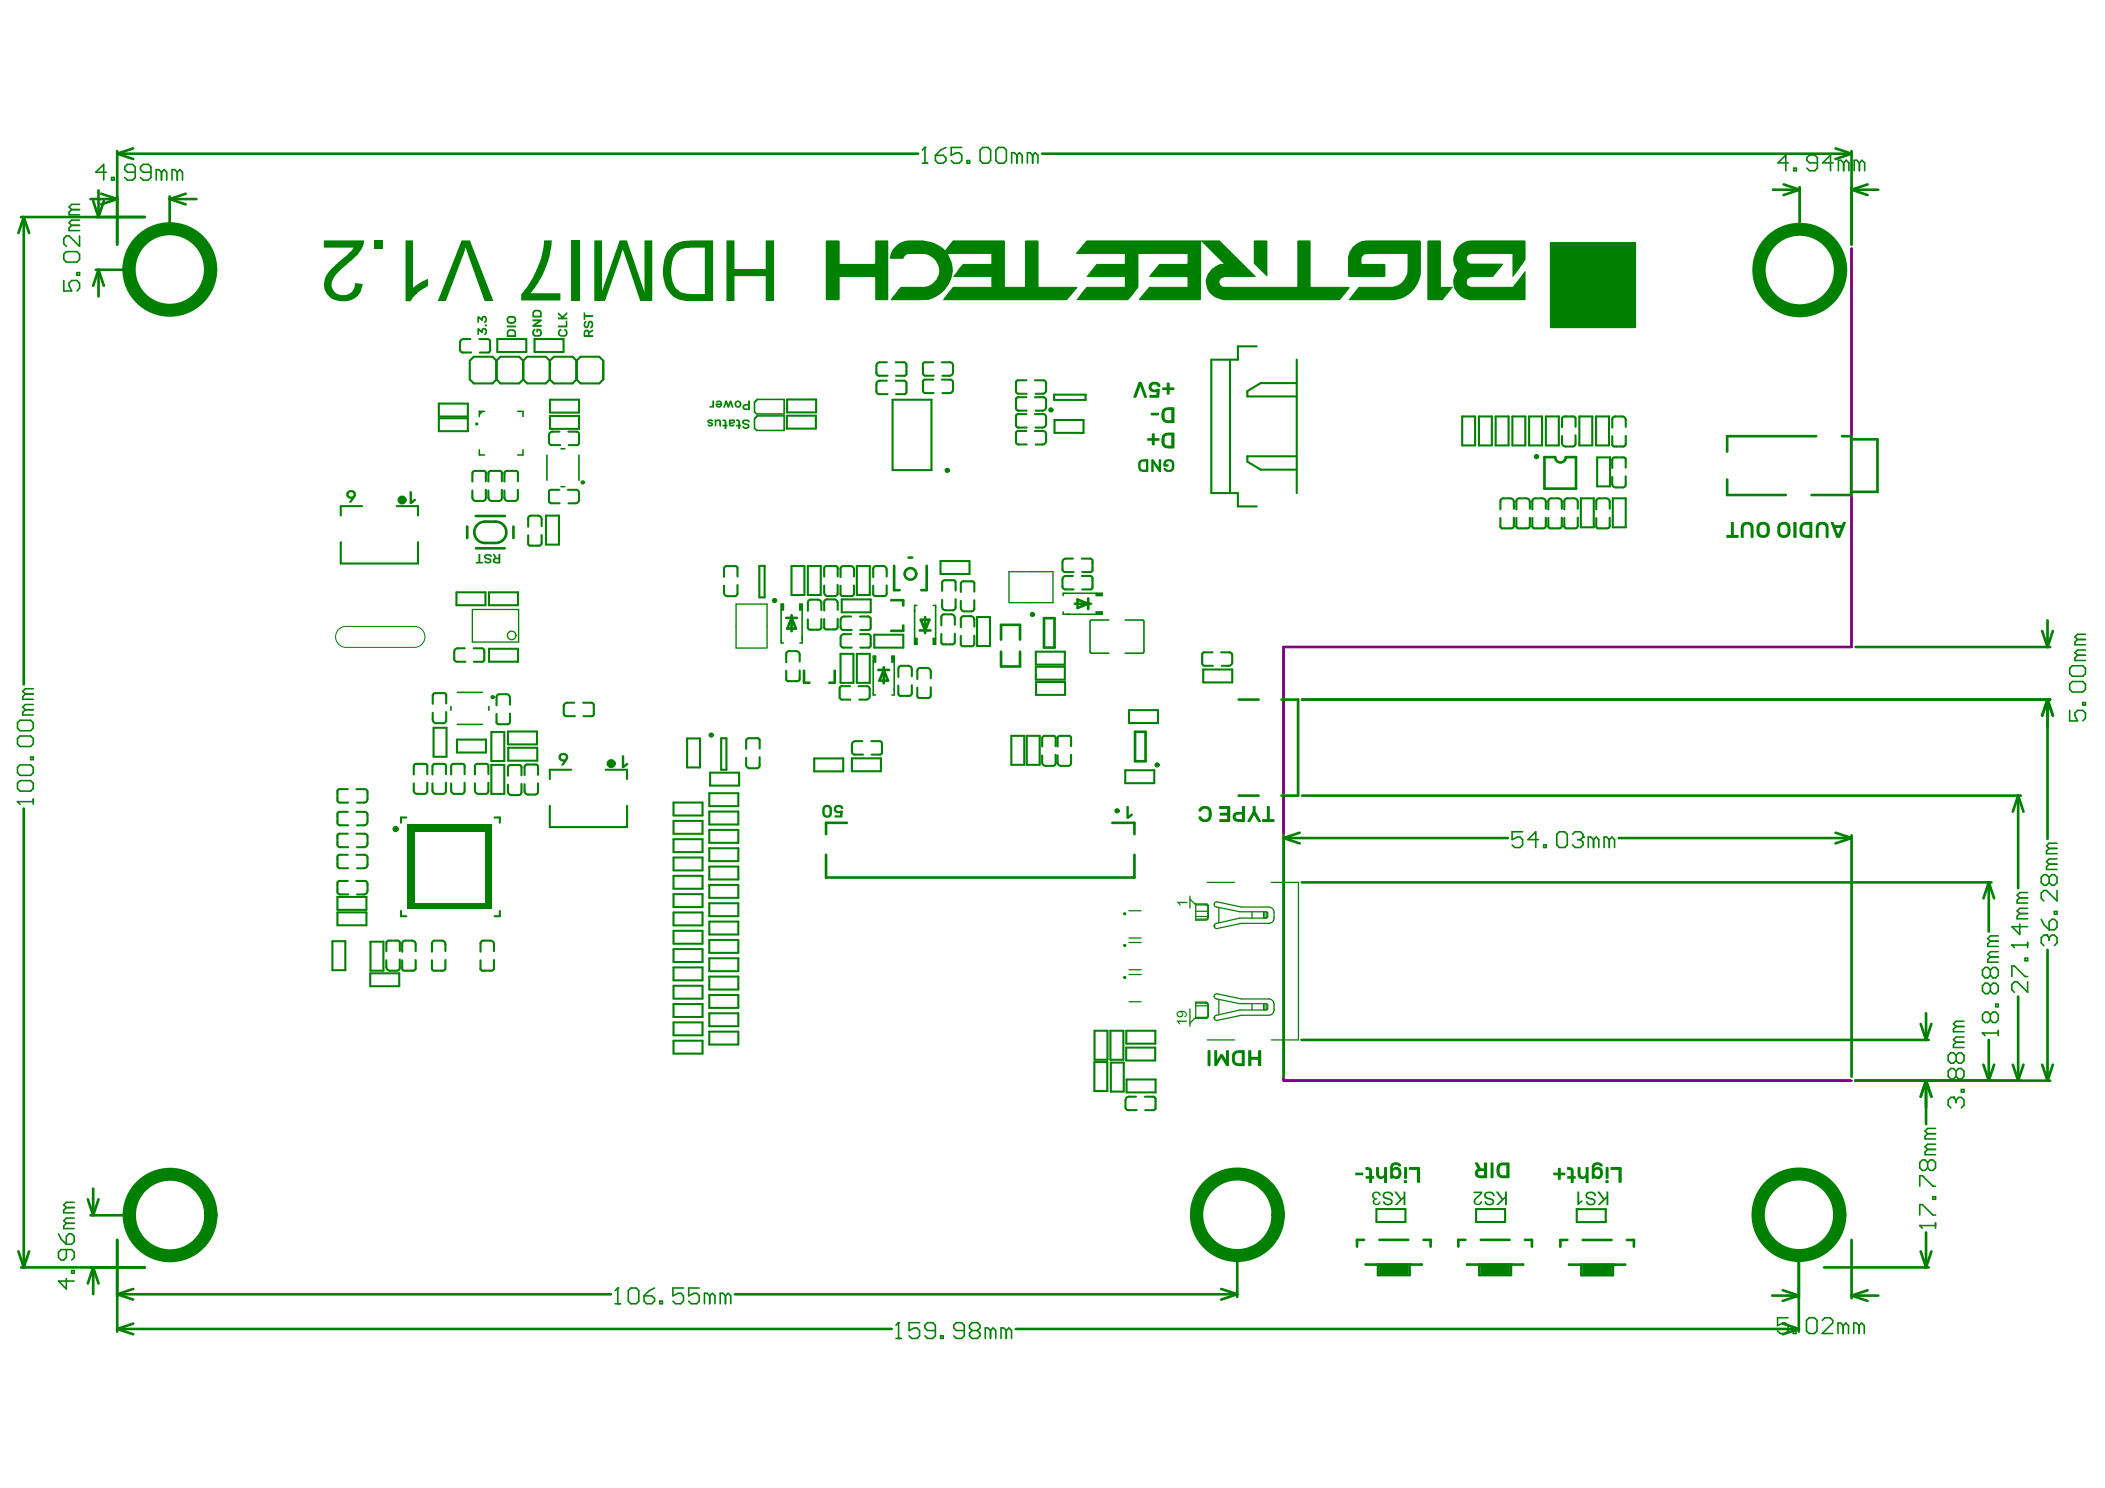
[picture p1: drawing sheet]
<svg xmlns="http://www.w3.org/2000/svg" width="297mm" height="210mm" viewBox="0 0 297 210" stroke-linecap="round" stroke-linejoin="round" font-family="sans-serif">
<path d="M261.3 35.1v56.2h-80.2v61.1h80.2" fill="none" stroke="#800080" stroke-width=".37"/>
<g fill="#008000">
<path d="M194.6 178.2h4.2v1.7h-4.2z"/>
<path d="M208.9 178.2h4.2v1.7h-4.2z"/>
<path d="M223.3 178.2h4.1v1.7h-4.1z"/>
</g>
<g fill="none" stroke="#008000" stroke-width=".29">
<path d="M218.9 34.3h11.8v11.8h-11.8zM61.9 56.9h4.1v1.9h-4.1zM61.9 59h4.1v1.8h-4.1zM64.9 48.3v1M65.3 49.7h1.2M65.4 47.8h1M67.7 47.8h1.1M67.7 49.7h1.2M69.2 48.2v1.3M70.1 50.9v2.6M70.1 53.5l.5 .6h2.7l.5-.6M70.1 50.9l-.6-.6h-2.6l-.6 .6v2.6l.6 .6h2.6l.6-.6"/>
<path d="M70.1 50.9l.5-.6h2.7l.5 .6M70.2 47.8h4.1v1.9h-4.1zM73.8 53.5l.6 .6h2.6l.6-.6M73.8 50.9l.6-.6h2.6l.6 .6M73.8 50.9v2.6M75.4 47.8h4.1v1.9h-4.1zM77.6 50.9v2.6M77.6 53.5l.6 .6h2.6l.6-.6M77.6 50.9l.6-.6h2.6l.6 .6M77.6 56.4h4.1v1.8h-4.1zM77.6 58.7h4.1v1.8h-4.1zM81.4 50.9l.5-.6h2.7l.5 .6v2.6l-.5 .6h-2.7l-.5-.6"/>
<path d="M81.4 50.9v2.6M111 58.6h4.1v1.9h-4.1zM111.1 56.4h4.1v1.8h-4.1zM123.7 51.6v1M123.7 54.2v1M124.1 53h1.1M124.1 55.6h1.1M124.2 53.7h.9M124.2 51.1h.9M126 56.4h5.4v9.9h-5.4zM126.4 53.7h1.2M126.4 51.1h1.2"/>
<path d="M126.4 53h1.2M126.4 55.6h1.2M127.9 51.4v1.3M127.9 54v1.3M130.2 51.4v1.3M130.2 53.8v1.3M130.5 51.1h1.2M130.5 53.5h1.2M130.6 53h1.1M130.6 55.4h1.1M132.9 51.1h1.2M132.9 53.6h1.2"/>
<path d="M133 53h1M133 55.5h1M134.5 51.5v1M134.5 54v.9M143.4 53.9v1.3M143.4 56.3v1.3M143.4 58.7v1.3M143.7 56h1.1M143.7 53.6h1.1M143.7 58.4h1.1M143.7 57.9h1.2M143.7 55.5h1.2"/>
<path d="M146 56h1.2M146 53.6h1.2M146 58.4h1.2M146.1 57.9h1M146.1 55.5h1M147.6 54v1M147.6 56.4v1M147.6 58.8v1M148.7 55.7h4.5v.7h-4.5zM148.8 59.2h4.1v1.9h-4.1zM173.6 50.7v18.9M177.3 48.9h-2.6v1.8h-3.8v18.9h3.8v1.8h2.6"/>
<path d="M183 54h-5.1l-1.9 1.2v.7h7M183 50.7v18.9M206.3 58.7h1.9v4.1h-1.9zM208.7 58.7h1.8v4.1h-1.8zM211.1 58.7h1.8v4.1h-1.8zM213.4 58.7h1.8v4.1h-1.8zM215.8 58.7h1.8v4.1h-1.8zM218.1 58.7h1.9v4.1h-1.9zM220.4 59.1v1.2M220.8 58.7h1.2M222.3 59v1.2M222.9 58.7h1.8v4.1h-1.8z"/>
<path d="M225.2 58.7h1.9v4.1h-1.9zM227.5 59.1v1.2M227.9 58.7h1M229.4 59.2v1M48.1 76.5v3h10.9v-3M51.1 71.4h-3v1.3M56 71.4h3v1.3M66.7 69.2v1M66.7 66.8v1.1M67 66.4h1.3M67.2 70.7h1M68.6 69.1v1.2"/>
<path d="M68.6 66.7v1.2M68.9 69.2v1M68.9 66.8v1.1M69.3 66.4h1.2M69.4 70.7h1M70.8 69.1v1.2M70.8 66.7v1.2M71.2 69.2v1M71.2 66.8v1.1M71.5 66.4h1.3M71.7 70.7h1M73.1 69.1v1.2"/>
<path d="M73.1 66.7v1.2M74.5 75.5v1.2M74.5 73.1v1.2M74.8 77h1.3M74.9 72.7h1M76.4 75.5v1.1M76.4 73.2v1M77 72.7h1.9v4.1h-1.9zM77.5 61.4v1M77.5 69.4v1.3M77.7 69.1h1.2M77.8 71h1.2"/>
<path d="M77.9 62.8h1.1M78 60.9h.9M80.1 69.1h1.2M80.2 60.9h1.2M80.2 71h1M80.2 62.8h1.2M81.7 61.2v1.3M81.7 69.5v1M102.5 79.9h1.3M107.2 79.8h.7v4.5h-.7zM111.7 79.8h1.8v4.1h-1.8zM114 79.8h1.8v4.1h-1.8z"/>
<path d="M116.6 79.8h1.3M119 79.8h1M120.9 79.8h1.8v4.1h-1.8zM123.6 79.8h1M132.7 79.1h4.1v1.9h-4.1zM143.4 61.1v1.3M143.7 60.8h1.1M143.7 62.7h1.2M143.7 60.3h1.2M146 60.8h1.2M146.1 62.7h1M146.1 60.3h1"/>
<path d="M147.6 61.2v1M149.9 79.3v1M150.4 78.8h1M152.7 78.8h1.1M154.2 79.1v1.3M183 64.4h-7v.7l1.9 1.2h5.1M211.7 73.1v1.2M211.7 70.7v1.2M212 74.5h1.3M212.1 70.3h1M213.6 73v1.2M213.6 70.8v1"/>
<path d="M214 73.1v1.2M214 70.7v1.2M214.3 74.5h1.2M214.4 70.3h1M215.9 73v1.2M215.9 70.8v1M216.2 73.1v1.2M216.2 70.7v1.2M216.5 74.5h1.3M216.6 70.3h1M218.1 73v1.2M218.1 70.8v1"/>
<path d="M218.5 73.1v1.2M218.5 70.7v1.2M218.8 74.5h1.2M218.9 70.3h1M220.4 73v1.2M220.4 70.8v1M220.4 61.5v1M220.7 73.1v1.2M220.7 70.7v1.2M220.9 63h1M221 74.5h1.3M221.1 70.3h1"/>
<path d="M222.3 61.4v1.2M222.6 73v1.2M222.6 70.8v1M223.1 70.3h1.8v4.1h-1.8zM225.2 73.1v1.2M225.3 70.7v1.2M225.4 64.5h1.8v4.1h-1.8zM225.5 74.5h1.3M225.7 70.3h.9M227.1 73v1.2M227.2 70.8v1M227.5 67.3v1"/>
<path d="M227.5 64.9v1.1M227.5 61.5v1.2M227.6 70.3h1.8v4.1h-1.8zM227.8 63h1.3M227.8 64.5h1.3M228 68.8h1M229.4 67.2v1.2M229.4 64.8v1.2M229.4 61.5v1.1M61.1 98.1v1.2M61.4 97.8h1.3M63 98.1v1.1"/>
<path d="M64.1 92v.9M64.4 83.6h4.1v1.8h-4.1zM64.5 93.3h1.2M64.6 91.4h1M66.8 91.5h1.2M66.9 93.4h1.2M68.3 91.8v1.3M69 91.5h4.1v1.8h-4.1zM69 83.6h4.1v1.8h-4.1zM70.1 98.3v1.2M70.5 97.9h1M72 98.4v1"/>
<path d="M79.6 99.6v1M80 99.1h1M82.3 99.1h1.2M83.8 99.5v1.2M102.2 82.6v1M102.2 80.2v1.2M102.7 84.1h1M104.1 82.5v1.2M104.1 80.1v1.2M110.9 94.6v1.2M110.9 92.3v1.1M111.2 96.1h1.3"/>
<path d="M111.3 91.9h1M112.8 94.6v1.1M112.8 92.3v1M114 87.4v1.1M114 85v1.2M114.3 88.8h1.3M114.4 84.6h1M115.9 87.3v1.2M115.9 85.1v1M116.3 82.6v1M116.3 87.3v1.2M116.3 80.2v1.2"/>
<path d="M116.3 85v1.1M116.6 88.8h1.3M116.7 84.6h1M116.8 84.1h1M118.2 82.5v1.2M118.2 87.3v1.1M118.2 80.1v1.2M118.2 85v1M118.5 97.1v1.2M118.6 82.6v1.2M118.6 92.2h1.8v4.1h-1.8zM118.6 80.2v1.2"/>
<path d="M118.6 87.5v1M118.6 90v1M118.8 96.8h1.1M118.8 84.6h4.1v1.8h-4.1zM118.8 98.7h1.2M118.9 84.1h1.3M119 91.4h1.2M119 88.9h1.2M119.1 89.5h1M119.1 87h1M120.5 82.6v1.1M120.5 80.3v1"/>
<path d="M120.9 92.2h1.8v4.1h-1.8zM121.2 96.8h1.1M121.2 98.7h1M121.4 89.5h1.1M121.4 87h1.1M121.4 91.4h1.2M121.4 88.9h1.2M122.7 97.2v1M122.9 87.3v1.3M122.9 89.8v1.3M123.2 82.6v1.2M123.2 80.2v1.2"/>
<path d="M123.4 89.5h4.1v1.9h-4.1zM123.5 84.1h1.3M125.1 82.6v1.1M125.1 80.3v1M126.8 96.7v1.2M126.8 94.3v1.2M127 98.2h1.3M127.2 93.9h1M128.7 96.7v1.1M128.7 94.4v1M129.4 97v1.2M129.4 94.6v1.2"/>
<path d="M129.7 98.5h1.3M129.8 94.2h1M131.3 97v1.1M131.3 94.7v1M132.8 89.4v1.2M132.8 87.1v1.1M132.9 84.6v1M132.9 82.2v1.2M133.1 90.9h1.3M133.2 86.7h1M133.3 81.9h1.3M133.5 86.1h.9"/>
<path d="M134.7 89.4v1.2M134.7 87.2v.9M134.8 84.5v1.2M134.8 82.1v1.2M135.6 84.8v.9M135.6 89.7v1.2M135.6 87.3v1.2M135.6 82.3v1.2M135.9 91.2h1.2M135.9 82h1.3M136 86.9h1M136.1 86.2h1"/>
<path d="M137.5 84.7v1.1M137.5 89.7v1.1M137.5 82.3v1.2M137.5 87.4v1M137.9 87h1.8v4.1h-1.8zM146.2 91.9h4.1v1.9h-4.1zM146.2 94.1h4.1v1.8h-4.1zM146.2 96.2h4.1v1.8h-4.1zM149.9 81.8v.9M150.3 83.1h1.2M150.3 80.7h1.2M150.4 81.2h1"/>
<path d="M152.7 81.2h1.1M152.7 83.1h1.2M152.7 80.7h1.2M154.2 81.6v1.3M169.6 92.3v1.3M169.8 94.4h4.1v1.9h-4.1zM169.9 92h1.2M170 93.9h1.1M172.3 92h1.2M172.4 93.9h1M173.9 92.4v1M47.6 111.6v1.3"/>
<path d="M47.6 114.8v1.3M47.6 117.9v1.3M47.9 117.6h1.2M47.9 114.5h1.2M47.9 111.3h1.2M48 119.5h1.1M48 116.4h1.1M48 113.2h1.1M50.3 117.6h1.2M50.3 114.5h1.2M50.3 111.3h1.2M50.4 119.5h1"/>
<path d="M50.4 116.4h1M50.4 113.2h1M51.9 111.7v1M51.9 114.9v1M51.9 118v1M57.3 115.3h-.7v.8M58.4 110.5v1M58.4 108.1v1.2M58.7 107.8h1.3M58.9 112h1M60.3 110.4v1.2M60.3 108v1.2"/>
<path d="M61 110.5v1M61 108.1v1.2M61.1 100.5v1M61.2 102.7h1.8v4.1h-1.8zM61.4 107.8h1.2M61.5 112h1M61.6 102h1M62.9 110.4v1.2M62.9 108v1.2M63 100.4v1.2M63.7 110.5v1M63.7 108.1v1.2"/>
<path d="M64 107.8h1.3M64.2 112h1M64.5 104.3h4.1v1.9h-4.1zM65.6 110.4v1.2M65.6 108v1.2M67 110.5v1M67 108.1v1.2M67.4 107.8h1.2M67.5 112h1M68.9 110.4v1.2M68.9 108v1.2M69.3 107.9h1.9v4.1h-1.9z"/>
<path d="M69.3 103.3h1.9v4.1h-1.9zM69.8 115.3h.7v.8M70.1 100.7v1.2M70.3 102.2h1.3M71.7 103.2h4.1v1.8h-4.1zM71.7 110.7v1M71.7 108.3v1.1M71.7 105.5h4.1v1.8h-4.1zM72 100.7v1.1M72 107.9h1.3M72.2 112.2h1M73.6 110.6v1.2"/>
<path d="M73.6 108.2v1.2M74 110.6v1M74 108.2v1.1M74.4 107.8h1.2M74.5 112.1h1M75.9 110.5v1.2M75.9 108.1v1.2M77.6 113.7v3h10.9v-3M80 101h1.1M80.6 108.6h-3v1.3M82.3 101h1.2M85.5 108.6h3v1.3"/>
<path d="M95 113.2h4.1v1.8h-4.1zM95 115.8h4.1v1.8h-4.1zM95 118.4h4.1v1.8h-4.1zM97 104.2h1.8v4.1h-1.8zM100.1 111.9h4.1v1.8h-4.1zM100.1 114.5h4.1v1.8h-4.1zM100.1 117.1h4.1v1.8h-4.1zM100.1 119.7h4.1v1.8h-4.1zM100.2 109h4.1v1.8h-4.1zM101.8 104.1h.7v4.5h-.7zM105.3 106.9v1M105.3 104.5v1.1"/>
<path d="M105.6 104.1h1.3M105.8 108.4h1M107.2 106.8v1.2M107.2 104.4v1.2M114.9 107h4.1v1.8h-4.1zM120.2 107h4.1v1.8h-4.1zM120.2 105.1v.9M120.6 106.4h1.2M120.7 104.5h1M123 104.5h1.1M123 106.4h1.2M124.5 104.9v1.3"/>
<path d="M142.7 103.8h1.8v4.1h-1.8zM144.9 103.8h1.8v4.1h-1.8zM147.1 106.6v.9M147.1 104.1v1.2M147.4 103.8h1.3M147.6 108h1M149 106.5v1.1M149 104.1v1.2M149.2 106.6v.9M149.2 104.1v1.2M149.6 103.8h1.3M149.7 108h1"/>
<path d="M151.1 106.5v1.1M151.1 104.1v1.2M158.8 108.7h4.1v1.8h-4.1zM159.3 100.2h4.1v1.8h-4.1zM46.9 132.8h1.8v4.1h-1.8zM47.6 126.5h4.1v1.8h-4.1zM47.6 128.7h4.1v1.8h-4.1zM47.6 120.9v1.2M47.6 124.5v1.3M47.9 124.3h1.2M47.9 120.6h1.2M48 126.2h1.1"/>
<path d="M48 122.5h1.1M50.3 124.3h1.2M50.3 120.6h1.2M50.4 126.2h1M50.4 122.5h1M51.9 121v1M51.9 124.7v1M52.2 137.3h4.1v1.8h-4.1zM52.3 132.8h1.8v4.1h-1.8zM54.5 135.5v.9M54.5 133v1.2M54.9 132.7h1.2"/>
<path d="M55 136.9h1M56.4 135.4v1.1M56.4 133v1.1M56.6 128.5v.7h.7M56.8 135.5v1.1M56.8 133.1v1.2M57 136.9h1.3M57.2 132.7h.9M58.7 135.4v1.2M58.7 133.2v1M60.9 135.5v1.1M61 133.1v1.2"/>
<path d="M61.2 136.9h1.3M61.4 132.7h.9M62.8 135.4v1.2M62.9 133.2v1M67.8 135.5v1.1M67.8 133.1v1.2M68.1 136.9h1.3M68.2 132.7h1M69.7 135.4v1.2M69.7 133.2v1M70.5 128.5v.7h-.7M95 121h4.1v1.8h-4.1z"/>
<path d="M95 123.5h4.1v1.9h-4.1zM95 126.1h4.1v1.9h-4.1zM95 128.7h4.1v1.8h-4.1zM95 131.3h4.1v1.8h-4.1zM95 133.9h4.1v1.8h-4.1zM95 136.5h4.1v1.8h-4.1zM95 139.1h4.1v1.8h-4.1zM100.1 122.2h4.1v1.9h-4.1zM100.1 124.8h4.1v1.9h-4.1zM100.1 127.4h4.1v1.8h-4.1zM100.1 130h4.1v1.8h-4.1zM100.1 132.6h4.1v1.8h-4.1z"/>
<path d="M100.1 135.2h4.1v1.8h-4.1zM100.1 137.8h4.1v1.8h-4.1zM95 141.6h4.1v1.9h-4.1zM95 144.2h4.1v1.8h-4.1zM95 146.8h4.1v1.8h-4.1zM100.1 140.4h4.1v1.8h-4.1zM100.1 142.9h4.1v1.9h-4.1zM100.1 145.5h4.1v1.8h-4.1zM154.4 149.8h1.9v4.1h-1.9zM154.5 145.4h1.8v4.1h-1.8zM156.7 145.4h1.8v4.1h-1.8zM156.7 149.9h1.9v4.1h-1.9z"/>
<path d="M158.8 155.2v1M158.9 147.8h4.1v1.8h-4.1zM158.9 145.4h4.1v1.8h-4.1zM159 152.3h4.1v1.8h-4.1zM159.2 156.6h1.2M159.3 154.7h1M161.6 154.7h1.1M161.6 156.6h1.2M163.1 155v1.3M194.2 170.6h4.1v1.8h-4.1zM208.3 170.6h4.1v1.8h-4.1zM222.5 170.6h4.1v1.8h-4.1z"/>
</g>
<g fill="none" stroke="#008000" stroke-width=".22">
<path d="M68.4 58h-.8v.8M73.1 58h.7v.8M106.5 59.1l.4-.4h3.8v2h-3.9l-.3-.3zM106.5 56.7l.4-.4h3.8v2.1h-3.9l-.3-.3zM67.6 63.4v.8h.8M73.8 63.4v.8h-.7M77.2 64.2v3.5M79.2 68.7h.5M79.2 63.3h.5M81.7 64.2v3.5M63.6 99.7v.5M64.5 97.7h3.6"/>
<path d="M69 99.7v.5M110.2 86h.3v-.8h-.3v5.5h.3M112.9 85.4h.3M112.9 85.5h.3M113.2 86h-.3v-.8h.3v5.5h-.3M123.2 93.4h.3v-.8h-.3v5.4h.3M125.9 92.9h.3M125.9 92.7h.3M126.2 93.4h-.3v-.8h.3v5.4h-.3M129.1 90.6h.3M129.1 90.7h.3M129.4 85.4h-.3v5.5h.3v-.8h-.3"/>
<path d="M131.7 85.4h.3v5.5h-.3v-.8h.3M150 86.3v.3h5.5v-.3h-.8v.3M153.8 87.7v4.2M154 92.1h2.5M154 87.5h2.5M154.7 83.7v.3h.8v-.3h-5.5v.3M155.2 86.3v.3M155.4 86.3v.3M158.8 92.1h2.4M158.8 87.5h2.4M161.4 87.7v4.2M64.5 102.2h3.6"/>
</g>
<g fill="none" stroke="#008000" stroke-width=".37">
<path d="M3 30.6h17.4M3.4 30.6l.7 2.3M3.4 30.6v66M3.4 30.6l-.8 2.3M12.8 28.1h3.7M13.1 28.4l.8 2.2M13.5 38.1h5.3M13.9 38.1l.8 2.2M13.9 38.1l-.8 2.2M13.9 26.9v3.7M13.9 38.1v3.7M14.3 27.3l2.2 .8"/>
<path d="M14.7 28.4l-.8 2.2M16.5 21.3v13.2M16.5 28.1l-2.2 .7M16.5 21.7l2.3 .7M16.5 21.7h113M18.8 20.9l-2.3 .8M23.9 28.1h3.8M23.9 28.1l2.3 .7M23.9 27.7v5.2M26.2 27.3l-2.3 .8M147.1 21.7h114.2M250.2 26.8h3.7"/>
<path d="M251.7 26l2.2 .8M253.9 26.4v6.6M253.9 26.8l-2.2 .7M259 20.9l2.3 .8M261.3 21.3v13.2M261.3 21.7l-2.3 .7M261.3 26.8h3.7M261.3 26.8l2.2 .7M263.5 26l-2.2 .8M65.9 74.3v1.6M67.1 72.8h4.1M67.2 77.3h4"/>
<path d="M68.4 76.6h1.5M68.4 73.6h1.5M72.5 74.3v1.6M126.2 79.8v3.5h.7M128.2 78.7h.5M130.8 79.8v3.5h-.8M219.5 64.5h-1.6v4.4h4.5v-4.4h-1.4M243.7 67.7v2.1h8.3M256.3 61.5h-12.6v2.2M259.9 61.5h1.3v8.3h-5.6M261.2 62h3.7v7.4h-3.7M111 87.2h1.5"/>
<path d="M111.7 86.8v2.2M111.7 87.2l.6 1.5h-1.2zM113.5 94.6v1.7h.7M117.8 94.6v1.7h-.8M124 94.5h1.5M124.7 94.5l.6 1.5h-1.2zM124.7 94.1v2.3M125.8 84.7h1.7v.7M127.5 88.2v.8h-1.7M129.8 88.9h1.5M129.9 87.4h1.2l-.6 1.5zM130.5 87.1v2.2"/>
<path d="M141.3 90.2v-2l2.6-.1v2.1M141.3 91.9v2.1M141.3 94h2.6M143.9 91.9v2.1M147.3 87.2h1.5v4.1h-1.5zM151.7 85.2h2.2M152.1 84.6l1.5 .6-1.5 .6zM153.6 84.4v1.5M174.8 98.7h2.8M180.8 98.7h2.4v13.5h-2.4M183.7 98.7h105.6M261.8 91.3h27.5"/>
<path d="M288.2 89l.7 2.3M288.9 98.7l-.7 2.2M288.9 87.5v3.8M288.9 98.7v19.6M288.9 98.7l.8 2.2M289.7 89l-.8 2.3M3.4 114.1v64.7M119.5 116.1h-2.9v1.6M157 116.1h3.1v1.6M160.2 103.2h1.5v4.2h-1.5zM174.8 112.2h2.8M181.1 118.2l2.3 .8"/>
<path d="M181.1 117.8v34.1M181.1 118.2h31.7M183.4 117.5l-2.3 .7M183.7 112.2h101.5M228.4 118.2h32.9M259 117.5l2.3 .7M261.3 117.8v34.1M261.3 118.2l-2.3 .8M284.8 112.2l.7 2.3M284.8 112.2l-.8 2.3M284.8 112.2v13.1M116.6 120.6v3.2h43.5v-3.2"/>
<path d="M183.7 124.5h97.3M280.6 124.5v6.9M280.6 124.5l.8 2.2M280.6 124.5l-.7 2.2M288.9 134v18.4M183.7 146.7h88.5M261.8 152.4h27.5M271 144.4l.8 2.3M271.8 142.9v3.8M271.8 152.4v6.2M271.8 152.4l.7 2.3M271.8 152.4l-.8 2.3"/>
<path d="M272.5 144.4l-.7 2.3M279.9 150.2l.7 2.2M280.6 146.7v5.7M281.4 150.2l-.8 2.2M284 150.2l.8 2.2M284.8 140.6v11.8M285.5 150.2l-.7 2.2M288.2 150.2l.7 2.2M289.7 150.2l-.8 2.2M2.6 176.5l.8 2.3M3 178.8h17.4M4.1 176.5l-.7 2.3"/>
<path d="M12.4 169.2l.7 2.2M12.8 171.4h6.1M13.1 178.8l.8 2.2M13.1 178.8l-.7 2.2M13.1 167.7v3.7M13.1 178.8v3.8M13.9 169.2l-.8 2.2M16.5 174.9v12.9M174.6 176.5v6.5M192.5 174.9h-1v1M192.7 178.4h7.9M194.5 178.4v1.5h4.4v-1.5"/>
<path d="M194.7 174.9h4M200.9 174.9h1v1M206.8 174.9h-1v1M207 178.4h7.9M208.8 178.4v1.5h4.4v-1.5M209 174.9h4M215.2 174.9h1v1M221.2 174.9h-1v1M221.4 178.4h7.9M223.1 178.4v1.5h4.5v-1.5M223.3 174.9h4.1M229.6 174.9h1v1"/>
<path d="M253.8 176.5v11.3M257.4 178.8h14.8M261.3 174.9v8.2M271 176.5l.8 2.3M271.8 173.9v4.9M272.5 176.5l-.7 2.3M16.5 182.6l2.3 .7M16.5 187.5l2.3 .7M16.5 187.5h109.3M16.5 182.6h69.7M18.8 186.7l-2.3 .8M18.8 181.8l-2.3 .8"/>
<path d="M103.7 182.6h70.9M143.3 187.5h110.5M172.3 181.8l2.3 .8M174.6 182.6l-2.3 .7M250.1 182.8h3.7M251.6 186.7l2.2 .8M251.6 182l2.2 .8M253.8 182.8l-2.2 .7M253.8 187.5l-2.2 .7M261.3 182.8h3.7M261.3 182.8l2.2 .7M263.5 182l-2.2 .8"/>
</g>
<g fill="none" stroke="#008000" stroke-width=".18">
<path d="M67.8 58.2l.2-.1-.4 .4M159.3 137.5h1.7M159.3 132.3h1.7M159.3 133h1.7M159.3 128.5h1.7M159.3 136.8h1.7M167.9 126.8l.7 .7h1.6M167.9 126.4v1.7M168.7 127.7h1.5M168.7 128.5h1.7M168.7 129.3h1.7M168.7 127.5v2.3h1.4"/>
<path d="M168.7 129.7h1.4M170.4 124.5h3.8M170.4 127.9v1.5M170.5 127.8v1.6M171.3 130.6h.1M171.7 128l3.3 .6h3.7v.9h-3.7l-3.3 .7M171.7 127.2l3.5 .8h3.8M172 128v2.2M176.7 128.6v.9M178.3 128.6v.9M178.4 128.6v.9M178.9 128.8v.5"/>
<path d="M179 130.2h-3.8l-3.5 .8M179.4 124.5h3.8v22.2M179.8 128.7v.8M159.3 141.3h1.7M167.9 142.3v2.5M168.7 143.5h1.5M168.7 141.9h1.7M168.7 141.5h1.4M170.1 141.4h-1.4v2.3M170.2 143.7h-1.6l-.7 .6M170.4 146.7h3.8M170.4 141.8v1.5"/>
<path d="M170.5 141.7v1.7M171.3 143.6h.1M171.7 140.9l3.3 .7h3.7v.9h-3.7l-3.3 .7M171.7 140.2l3.5 .7h3.8M172 141v2.1M176.7 141.6v.9M178.3 141.6v.9M178.4 141.6v.9M178.9 141.8v.5M179 143.2h-3.8l-3.5 .8M179.4 146.7h3.8M179.8 141.7v.8"/>
</g>
<path d="M66.7 86h6.5v4.6h-6.5zM108.2 91.4v-6.2h-4.3v6.2h4.3M142.4 85v-4.4h6.2v4.4h-6.2" fill="none" stroke="#008000" stroke-width=".19"/>
<path d="M48.8 91.3h9.7M48.8 88.4h9.7" fill="none" stroke="#008000" stroke-width=".14"/>
<g fill="#008000">
<path d="M67.6 58.1h.2v.2h-.2z" fill-rule="evenodd"/>
<path d="M125.9 92.6h.3v.8h-.3z" fill-rule="evenodd"/>
<path d="M129.1 90.1h.3v.8h-.3z" fill-rule="evenodd"/>
<path d="M131.7 90.1h.3v.8h-.3z" fill-rule="evenodd"/>
<path d="M154.7 86.3h.8v.3h-.8z" fill-rule="evenodd"/>
<path d="M154.7 83.7h.8v.3h-.8z" fill-rule="evenodd"/>
<path d="M110.2 85.2h.3v.8h-.3z" fill-rule="evenodd"/>
<path d="M112.9 85.2h.3v.8h-.3z" fill-rule="evenodd"/>
<path d="M57.5 116.4h1v11.1h-1z" fill-rule="evenodd"/>
<path d="M123.2 92.6h.3v.8h-.3z" fill-rule="evenodd"/>
<path d="M68.5 116.3h.9v12h-.9z" fill-rule="evenodd"/>
<path d="M218.9 34.3h11.8v11.8h-11.8z" fill-rule="evenodd"/>
<path d="M57.5 116.3h11.9v1h-11.9z" fill-rule="evenodd"/>
<path d="M57.5 127.5h11.9v.8h-11.9z" fill-rule="evenodd"/>
</g>
<g fill="#008000">
<path d="M166.1 127.2h1.4v.2h-1.1l.2 .3h-.2z"/>
<path d="M57.8 69.3l.3 .1v1.2l.4-.3h.1l.1 .3-.6 .5h-.3z"/>
<path d="M67.4 46.3h.2l.3 .3a.42 .42 0 0 1 .6-.3 .42 .42 0 0 1 .2 .6 .34 .34 0 0 1-.4 .3l.1-.2a.23 .23 0 0 0 .1-.4 .23 .23 0 0 0-.3 0l-.1 .4h-.2l-.3-.3v.5h-.2z"/>
<path d="M68.4 45.8h.3v.2h-.3z"/>
<path d="M67.4 44.6h.2l.3 .3a.42 .42 0 0 1 .6-.3 .42 .42 0 0 1 .2 .6l-.2 .3-.2 .1v-.2a.29 .29 0 0 0 .2-.3 .29 .29 0 0 0-.3-.3l-.1 .5-.2-.1-.3-.3v.6h-.2z"/>
<path d="M78.9 46.5l.3-.1v.2l-.1 .1a.37 .37 0 0 0 0 .5 .37 .37 0 0 0 .5 0 .33 .33 0 0 0 .3-.3 .33 .33 0 0 0-.3-.3v-.2l.4 .2 .1 .2v.3a.74 .74 0 0 1-1.2 .3l-.1-.1-.1-.3z"/>
<path d="M78.7 45.9h1.1v-.7h.3l-.1 1h-1.2z"/>
<path d="M78.7 44.1l.7 .5 .7-.6v.3l-.6 .5h.6v.3h-1.3l-.1-.3h.5l-.5-.5z"/>
<path d="M82.4 45.4l.3-.1v.2a.28 .28 0 0 0-.1 .3 .28 .28 0 0 0 .2 .2l.1-.3a.41 .41 0 0 1 .5-.5 .41 .41 0 0 1 .3 .6v.2a.38 .38 0 0 1-.4 .3v-.2a.35 .35 0 0 0 0-.6l-.2 .5a.42 .42 0 0 1-.6 .2 .42 .42 0 0 1-.1-.6z"/>
<path d="M82.4 44.1h.2v.4h1.1v.2h-1.1v.4h-.2z"/>
<path d="M87.7 106.6h.4v1.3l.3-.3h.1l.2 .2-.7 .6-.3-.1z"/>
<path d="M166 144h1.5v.1h-1.2l.3 .4h-.2z"/>
<path d="M68.3 78.3l.4-.2 .4 .1a.25 .25 0 0 1 .2 .1 .25 .25 0 0 1 0 .3l-.2-.1a.35 .35 0 0 0-.6 .1l.5 .1a.41 .41 0 0 1 .3 .6 .41 .41 0 0 1-.6 .2 .33 .33 0 0 1-.3-.4h.2a.28 .28 0 0 0 .3 .2 .28 .28 0 0 0 .2-.3l-.4-.1a.4 .4 0 0 1-.4-.2 .4 .4 0 0 1 0-.4z"/>
<path d="M67.5 78.2h.3v1.1h.4v.2h-1.1v-.2h.4z"/>
<path d="M104.7 59.4l.3-.2h.4a.33 .33 0 0 1 .4 .3l-.2 .1a.37 .37 0 0 0-.6 0l.3 .1a.42 .42 0 0 1 .5 .5 .42 .42 0 0 1-.6 .3l-.3-.1-.2-.2 .3-.1a.25 .25 0 0 0 .3 .2 .25 .25 0 0 0 .2-.3l-.4-.1a.39 .39 0 0 1-.4-.5z"/>
<path d="M103.9 59.2h.4l.1 .2v.5h.2v.2h-.2v.4h-.2v-.4h-.3v-.2h.3v-.5h-.3z"/>
<path d="M101.9 59.2h.5l.1 .2v.5h.2v.2h-.2v.4h-.3v-.4h-.3l.1-.2h.2v-.5h-.3z"/>
<path d="M100.9 59.2h.2h.2a.35 .35 0 0 1 .5 .4v.5h-.3v-.5a.21 .21 0 0 0-.2-.2 .21 .21 0 0 0-.2 .2v.5h-.2z"/>
<path d="M99.9 59.2h.4a.27 .27 0 0 1 .3 .3l-.5-.1v.1h.1a.35 .35 0 0 1 .4 .5 .35 .35 0 0 1-.6 .1l-.2-.2h.3a.14 .14 0 0 0 .2 .1 .14 .14 0 0 0 0-.2 .14 .14 0 0 0-.2 0 .32 .32 0 0 1-.3-.4z"/>
<path d="M102.3 56.6l.3-.1 .2 .6 .2-.6h.2l.3 1h-.2l-.2-.6-.2 .6h-.2l-.2-.6-.2 .6h-.2z"/>
<path d="M100.5 56.5h.3v1h-.2l-.1-.1-.4 .1v-.2l.4-.1z"/>
<path d="M158.9 113.7l.4 .1v1.3l.3-.3h.1l.2 .2-.7 .5h-.3z"/>
<path d="M164.3 65.1a.82 .82 0 0 1 1-.3 .82 .82 0 0 1 .4 1.1v.2a.81 .81 0 0 1-.8 .5 .81 .81 0 0 1-.7-.5l.3-.1 .3 .2a.46 .46 0 0 0 .5 0 .46 .46 0 0 0 .1-.6 .42 .42 0 0 0-.4-.5 .42 .42 0 0 0-.5 .4h.4v.3h-.1h-.7z"/>
<path d="M162.5 64.8l.3 .1 .7 1v-1.1h.3v1.8l-.3-.1-.7-1v1h-.3z"/>
<path d="M210.3 164h.5l-.1 2.2h-.4z"/>
<path d="M75.2 46.5l.3-.1v.2a.41 .41 0 0 0 .2 .7 .41 .41 0 0 0 .5-.6l-.1-.1h-.2v.3h-.2v-.5h.3a.6 .6 0 0 1 .5 .7 .6 .6 0 0 1-.9 .4 .6 .6 0 0 1-.5-.4 .6 .6 0 0 1 .1-.6z"/>
<path d="M75.1 45.1h1.3v.2l-.8 .5h.8v.3h-1.3l.1-.3 .8-.5h-.9z"/>
<path d="M71.5 45.9h1.3v.3h-1.3z"/>
<path d="M161.9 61.8h.6v-.6l.4-.1v.7h.7v.3v.1h-.7v.6h-.3l-.1-.6h-.6z"/>
<path d="M162.4 58.2h1.1v.3l-1 .1z"/>
<path d="M164.6 54h.5v.7h.6v.3h-.6l-.1 .7-.4-.1v-.6h-.6v-.3h.6z"/>
<path d="M162.3 54l.3-.1h.8a.47 .47 0 0 1 .3 .6h-.3a.42 .42 0 0 0-.6-.3 .42 .42 0 0 0-.2 .6l.2 .2 .4-.2 .5 .1-.1 1.1-.1 .1h-1.3l.1-.4h.9v-.4h-.2a.77 .77 0 0 1-.9-.3 .77 .77 0 0 1 .2-1z"/>
<path d="M160.7 53.9h.4l.8 2.2-.5-.1-.5-1.5-.6 1.6-.4-.1z"/>
<path d="M176.1 148.2l.1-.1 .4 .1v.9h.9v-.9h.4v2.2l-.4-.1v-.8h-.9v.8l-.1 .1-.4-.1z"/>
<path d="M171.3 148.2h.5v1.3l.4-.8h.4l.4 .8v-1.3h.4v2.1l-.1 .1-.3-.1-.6-1.1-.6 1.1-.5 .1z"/>
<path d="M170.4 148.2h.4v2.2h-.1l-.3-.1z"/>
<path d="M196.7 168.1h.4l.7 1 .3-.3v-.7h.2v1.9h-.2v-.9l-1 .9h-.3l.8-.8z"/>
<path d="M195.2 168.3l.4-.2a.69 .69 0 0 1 1 .6h-.2a.53 .53 0 0 0-.5-.4 .53 .53 0 0 0-.6 .3l.2 .2 .5 .2a.54 .54 0 0 1 .5 .6 .54 .54 0 0 1-.7 .4 .65 .65 0 0 1-.6-.5l.2-.1a.47 .47 0 0 0 .4 .4 .47 .47 0 0 0 .5-.3 .51 .51 0 0 0-.6-.3 .55 .55 0 0 1-.5-.3 .55 .55 0 0 1 0-.6z"/>
<path d="M193.8 168.2l.2-.1a.59 .59 0 0 1 .9 .5h-.3a.37 .37 0 0 0-.4-.3 .37 .37 0 0 0-.3 .4 .37 .37 0 0 0 .5 .3l-.1 .2a.33 .33 0 0 0-.4 .3 .33 .33 0 0 0 .3 .4 .33 .33 0 0 0 .4-.3v-.1h.2a.54 .54 0 0 1-.7 .5 .54 .54 0 0 1-.3-.7l.1-.2a.54 .54 0 0 1-.1-.9z"/>
<path d="M211.1 168.1h.3l.7 1 .3-.3v-.7h.2v1.9h-.2v-.9l-1 .9h-.3l.8-.8z"/>
<path d="M209.5 168.3l.5-.2a.69 .69 0 0 1 .9 .6h-.2a.53 .53 0 0 0-.5-.4 .53 .53 0 0 0-.5 .3l.1 .2 .5 .2a.54 .54 0 0 1 .5 .6 .54 .54 0 0 1-.7 .4 .65 .65 0 0 1-.6-.5l.2-.1a.47 .47 0 0 0 .4 .4 .47 .47 0 0 0 .5-.3 .51 .51 0 0 0-.6-.3 .54 .54 0 0 1-.5-.3 .54 .54 0 0 1 0-.6z"/>
<path d="M207.9 168.1h1.3l-.2 .4-.4 .4a.56 .56 0 0 0-.3 .8 .38 .38 0 0 0 .6-.3l.2 .1v.3l-.3 .2h-.3a.6 .6 0 0 1-.6-.5 .6 .6 0 0 1 .4-.7l.6-.5h-1z"/>
<path d="M225.4 168.1h.3l.7 1 .3-.3v-.7h.3v1.9h-.3v-.9l-1 .9h-.3l.8-.8z"/>
<path d="M223.9 168.3l.4-.2a.69 .69 0 0 1 .9 .6h-.2a.53 .53 0 0 0-.5-.4 .53 .53 0 0 0-.5 .3l.1 .2 .5 .2a.54 .54 0 0 1 .5 .6 .54 .54 0 0 1-.7 .4 .65 .65 0 0 1-.6-.5l.2-.1a.47 .47 0 0 0 .4 .4 .47 .47 0 0 0 .5-.3 .51 .51 0 0 0-.5-.3h-.1a.54 .54 0 0 1-.5-.3 .54 .54 0 0 1 .1-.6z"/>
<path d="M222.6 168.1h.2v1.5l.5-.3v.3l-.3 .1-.3 .3h-.1z"/>
<path d="M48.9 69.4l.4-.3h.5a.63 .63 0 0 1 .3 1.1l-.5 .7h-.4l.3-.5-.3-.1a.61 .61 0 0 1-.3-.9zM49.2 69.8a.35 .35 0 0 0 .7 0 .35 .35 0 0 0-.7 0z"/>
<path d="M78.9 106.5l.4-.3h.4a.63 .63 0 0 1 .3 1.1l-.5 .7-.3-.1 .3-.4-.3-.1a.61 .61 0 0 1-.3-.9zM79.2 106.8a.33 .33 0 0 0 .6 0 .33 .33 0 0 0-.6 0z"/>
<path d="M82.5 46.6a.42 .42 0 0 1 .6 .1l.6-.2v.2l-.5 .3v.3h.5v.2h-.1h-1.2v-.6zM82.6 46.8v.5h.4l-.1-.5z"/>
<path d="M166.1 142.8l.3-.2h.4a.51 .51 0 0 1 .6 .2 .51 .51 0 0 1-.2 .7h-.1v-.2a.3 .3 0 0 0 .2-.4 .3 .3 0 0 0-.4-.1h-.1a.45 .45 0 0 1-.2 .7 .45 .45 0 0 1-.5-.6zM166.2 143.1a.3 .3 0 0 0 .6 0 .3 .3 0 0 0-.6 0z"/>
<path d="M69.5 78.2l.3-.1 .3 .6h.2l.1-.6 .2 .1v1.3h-.6a.41 .41 0 0 1-.4-.3 .41 .41 0 0 1 .2-.5zM69.8 78.9l.1 .3 .4 .1v-.4z"/>
<path d="M102.9 59.2h.2a.32 .32 0 0 1 .5 0 .32 .32 0 0 1 0 .5l-.5 .1 .1 .2 .5-.1-.1 .2-.4 .1a.39 .39 0 0 1-.3-.4zM103.1 59.5v.1l.3-.1a.14 .14 0 0 0-.1-.2 .14 .14 0 0 0-.1 .2z"/>
<path d="M104.8 57.1l.3-.1h.5v-.5l.2 .1v1.2l-.5 .1a.44 .44 0 0 1-.5-.3 .44 .44 0 0 1 0-.5zM105 57.3l.1 .3h.5v-.4z"/>
<path d="M103.6 57a.51 .51 0 0 1 1 0 .51 .51 0 0 1-1 0zM103.9 56.8a.28 .28 0 0 0 .1 .4 .28 .28 0 0 0 .4 0 .28 .28 0 0 0-.1-.4z"/>
<path d="M101 56.7l.4-.2a.49 .49 0 0 1 .5 .7 .49 .49 0 0 1-.9 0v-.3h.6a.26 .26 0 0 0-.1-.2 .26 .26 0 0 0-.3 .1h-.2zM101.2 57.1a.22 .22 0 0 0 .2 .2 .22 .22 0 0 0 .2-.2z"/>
<path d="M160.7 65l.4-.2h.9v1.7h-1a.98 .98 0 0 1-.3-1.3zM161 65.2l-.1 .3a.48 .48 0 0 0 .5 .7h.3v-1.1h-.5z"/>
<path d="M211.4 164.2l.5-.2 1.1 .1v2l-1.1 .1a1.19 1.19 0 0 1-.7-1.7zM211.7 164.5l-.1 .4a.65 .65 0 0 0 .4 .9h.6v-1.4h-.7z"/>
<path d="M208.1 164h.4l.5 .8h.4l.1-.8 .3 .1v2.1h-1a.69 .69 0 0 1-.7-.6 .69 .69 0 0 1 .4-.7zM208.6 165.3a.32 .32 0 0 0 0 .4 .32 .32 0 0 0 .3 .1h.5v-.6h-.5z"/>
<path d="M75.2 43.8l.3-.1h.5a.46 .46 0 0 1 .4 .5v.6h-1.2l-.1-.8zM75.4 44.1l-.1 .4h.9v-.2a.46 .46 0 0 0-.7-.3z"/>
<path d="M71.6 46.6l.2-.2h.6a.52 .52 0 0 1 .4 .6v.5h-1.3zM71.8 46.8l-.1 .5h.9v-.3a.48 .48 0 0 0-.8-.2z"/>
<path d="M71.5 44.8l.3-.2h.5a.58 .58 0 0 1 .5 .7 .58 .58 0 0 1-.7 .4h-.1a.55 .55 0 0 1-.5-.9zM71.8 44.9a.43 .43 0 0 0 .1 .5 .43 .43 0 0 0 .5 0 .34 .34 0 0 0 .1-.5 .34 .34 0 0 0-.4-.1z"/>
<path d="M164 61.4l.6-.4h1l.1 .1v2.1l-.1 .1-.8-.1a1.01 1.01 0 0 1-.9-1.4zM164.4 61.7l-.1 .3a.63 .63 0 0 0 .5 .9h.5v-1.5h-.6z"/>
<path d="M164 57.8l.6-.3 1-.1 .1 .1v2.1l-.1 .1h-.8a1.01 1.01 0 0 1-.9-1.5zM164.4 58.1l-.1 .3a.63 .63 0 0 0 .5 .9h.5v-1.4h-.6z"/>
<path d="M174.1 148.4l.7-.3 .8 .1v2.2h-.9a.92 .92 0 0 1-.9-1.3l.1-.5zM174.4 148.7l-.1 .3a.68 .68 0 0 0 .4 1h.5v-1.4h-.6z"/>
</g>
<g fill="none" stroke="#008000" stroke-width=".22">
<path d="M3.6 97.9l-.4 .4v.3h1.5M3.6 97.9h1.1M4.7 99.4h-1.1l-.4 .3 .4 .4M4.7 97.2h-1.1l-.4 .3 .4 .4M292.1 94.3l.3-.4h1.5l.4 .4v.7l-.4 .4h-1.5l-.3-.4zM292.1 96.5l.3-.4h1.5l.4 .4v.7l-.4 .4h-1.5l-.3-.4zM293.2 90.2l-.4 .4v.4h1.5M293.2 92.4l-.4 .4v.4h1.5M293.2 92.4h1.1M293.2 90.2h1.1M293.9 99.1h.4v.4h-.4zM294.3 91.7h-1.1l-.4 .4 .4 .3"/>
<path d="M294.3 89.5h-1.1l-.4 .3 .4 .4M2.5 113.1h.1M2.5 102l.3-.4h1.5l.4 .4v.7l-.4 .4h-1.5l-.3-.4zM2.5 104.2l.3-.4h1.5l.4 .4v.7l-.4 .4h-1.5l-.3-.4zM2.5 108.3l.3-.4h1.5l.4 .4v.7l-.4 .4h-1.5l-.3-.4zM2.5 110.5l.3-.4h1.5l.4 .4v.7l-.4 .4h-1.5l-.3-.4zM2.5 113.1h2.2M2.5 113.1l.3 .4M3.6 100.1l-.4 .4v.4h1.5M3.6 100.1h1.1M4.3 106.8h.4v.4h-.4zM4.7 112.7v.8"/>
<path d="M289.2 119.7l-.4 .4v.3h1.5M289.2 119.7h1.1M290.3 118.9h-1.1l-.4 .4 .4 .4M292.1 100.2v1.5h1.1l-.4-.8v-.3l.4-.4h.7l.4 .4v.7l-.4 .4M280.9 136.8l.3-.3h.4l.4 .3v.8l-.4 .3h-.4l-.3-.3M280.9 139.1l.3-.4h.4l.4 .4v.7l-.4 .4h-.4l-.3-.4M280.9 136.8l-.4-.3h-.4l-.3 .3v.8l.3 .3h.4l.4-.3M280.9 139.1l-.4-.4h-.4l-.3 .4v.7l.3 .4h.4l.4-.4M280.9 136.8v.8M280.9 139.1v.7M280.9 135l-.4 .4v.3h1.5M280.9 132.8l-.4 .3v.4h1.5"/>
<path d="M280.9 135h1.1M280.9 132.8h1.1M282 134.2h-1.1l-.4 .4 .4 .4M282 132h-1.1l-.4 .4 .4 .4M283.9 133.3h.1M283.9 137.8v-1.5h.4l1.5 1.5h.3M283.9 133.3h2.2M283.9 133.3l.4 .4M285 130.3v1.5l-1.1-1.1h2.2M285 128.9l-.4 .3v.4h1.5M285 126.6l-.4 .4v.4h1.5M285 128.9h1.1"/>
<path d="M285 126.6h1.1M285.8 135.2h.3v.3h-.3zM286.1 132.9v.8M286.1 138.5v1.5l-1.5-1.5h-.3l-.4 .4v.7l.4 .4M286.1 128.1h-1.1l-.4 .4 .4 .4M286.1 125.9h-1.1l-.4 .4 .4 .3M288 129.7l.4 .7 .8 .8M288.8 131.9h.1M288.8 131.9h-.4l-.4 .4v.7l.4 .4M288.8 131.9l.4 .4M289.2 123.8l.3-.4h.4l.4 .4v.7l-.4 .4h-.4l-.3-.4M289.2 123.8l-.4-.4h-.4l-.4 .4v.7l.4 .4h.4l.4-.4"/>
<path d="M289.2 132.3l.3-.4h.4l.4 .4v.7l-.4 .4M289.2 123.8v.7M289.2 130.1l.3-.4h.4l.4 .4v.7l-.4 .4h-.7zM289.2 132.3v.3M289.2 121.9l-.4 .4v.3h1.5M289.2 121.9h1.1M289.9 128.6h.4v.3h-.4zM290.3 125.6v1.5l-1.5-1.5h-.4l-.4 .4v.7l.4 .4M290.3 121.2h-1.1l-.4 .3 .4 .4M272 159.9l-.4 .4v.4h1.5M272 159.9h1.1M273.1 159.2h-1.1l-.4 .4 .4 .3"/>
<path d="M279.8 145.7h.1M279.8 145.7h2.2M279.8 145.7l.3 .4M280.9 143.1l.3-.3h.4l.4 .3v.8l-.4 .3h-.4l-.3-.3M280.9 143.1l-.4-.3h-.4l-.3 .3v.8l.3 .3h.4l.4-.3M280.9 143.1v.8M281.6 141.7h.4v.3h-.4zM282 145.4v.7M270.9 172.9h.1M270.9 172.9h2.2M270.9 172.9l.4 .4M270.9 167.3v-1.5h.4l1.5 1.5h.3"/>
<path d="M270.9 171.4v-1.5h.4l1.5 1.5h.3M272 164l.4-.4h.4l.3 .4v.7l-.3 .4h-.4l-.4-.4M272 164l-.4-.4h-.3l-.4 .4v.7l.4 .4h.3l.4-.4M272 164v.7M272 162.1l-.4 .4v.4h1.5M272 162.1h1.1M272.8 168.8h.3v.4h-.3zM273.1 172.5v.8M273.1 161.4h-1.1l-.4 .4 .4 .3"/>
</g>
<g fill="#008000">
<path d="M117.8 113.7l.5-.2 .3 .1a.37 .37 0 0 1 .3 .5h-.2a.33 .33 0 0 0-.5-.3 .33 .33 0 0 0-.1 .6l.8-.1v1h-1.1v-.3h.7l.1-.3h-.3a.6 .6 0 0 1-.6-.3 .6 .6 0 0 1 .1-.7z"/>
<path d="M198.8 164.7l.1-.1 1.5 .1v2.1h-.5v-1.8h-1.1z"/>
<path d="M194.2 164.7l.1-.1 .3 .1v.8a.36 .36 0 0 0 .3 .4 .36 .36 0 0 0 .4-.4v-.8l.3-.1 .1 .1v2.2l-.4-.1v-.7a.67 .67 0 0 1-.8 .2 .67 .67 0 0 1-.3-.7z"/>
<path d="M192.7 164.7l.3-.1a.58 .58 0 0 1 .6 .6v.7l.3 .1v.2l-.3 .1v.6h-.4v-.6l-.5-.1v-.3h.5v-.8l-.1-.1h-.4z"/>
<path d="M191.2 165.5l1.2-.1v.4h-1.1z"/>
<path d="M227.3 164.7v-.1l1.5 .1v2.1h-.4v-1.8h-1.1z"/>
<path d="M222.6 164.7l.1-.1 .3 .1v.8a.36 .36 0 0 0 .4 .4 .36 .36 0 0 0 .4-.4v-.8l.3-.1 .1 .1-.1 2.2-.3-.1v-.7a.67 .67 0 0 1-.8 .2 .67 .67 0 0 1-.4-.7z"/>
<path d="M221.1 164.7l.3-.1a.58 .58 0 0 1 .7 .6v.7l.3 .1v.2l-.3 .1-.1 .6h-.3l-.1-.6-.4-.1v-.3h.4v-.8l-.1-.1h-.3z"/>
<path d="M219.8 164.8h.4v.6h.7l-.1 .4h-.6v.6h-.4v-.6h-.6v-.4h.6z"/>
<path d="M116.2 113.7l.3-.1h.3a.72 .72 0 0 1 .6 1v.2a.72 .72 0 0 1-.9 .5 .72 .72 0 0 1-.5-1zM116.5 114l-.1 .5a.39 .39 0 0 0 .3 .6 .39 .39 0 0 0 .4-.6 .39 .39 0 0 0-.1-.6 .39 .39 0 0 0-.5 .1z"/>
<path d="M198.1 164.7h.4v1.6h-.4zM198.1 166.5h.4v.3l-.4 .1z"/>
<path d="M196.3 164.2l.5-.3 .6 .1a.35 .35 0 0 1 .2 .5h-.3a.46 .46 0 0 0-.8 .2l.1 .1 .3-.2a.88 .88 0 0 1 .8 .6 .88 .88 0 0 1-.3 1l-.5 .1-.4-.2v.2h-.3v-1.8zM196.6 165.1v.1a.43 .43 0 0 0 .2 .7 .43 .43 0 0 0 .5-.6 .39 .39 0 0 0-.3-.3 .39 .39 0 0 0-.4 .1z"/>
<path d="M226.6 164.7h.4v1.6h-.4zM226.5 166.5h.5v.3l-.4 .1z"/>
<path d="M224.7 164.2l.5-.3 .6 .1a.35 .35 0 0 1 .3 .5h-.3a.46 .46 0 0 0-.8 .2v.1l.3-.2a.88 .88 0 0 1 .9 .6 .88 .88 0 0 1-.4 1l-.5 .1-.3-.2v.2h-.4v-1.8zM225.1 165.1v.1a.43 .43 0 0 0 .2 .7 .43 .43 0 0 0 .5-.6 .39 .39 0 0 0-.3-.3 .39 .39 0 0 0-.4 .1z"/>
</g>
<g fill="none" stroke="#008000" stroke-width=".22">
<path d="M130.2 23h.7M130.5 20.8h.1M130.5 20.8v2.2M130.5 20.8l-.3 .4M132 21.9h1.1l.4 .4v.3l-.4 .4h-.7l-.4-.4zM133.5 20.8l-.8 .4-.7 .7M135.7 20.8h-1.5v1.1l.8-.4h.3l.4 .4v.7l-.4 .4h-.7l-.4-.4M136.5 22.6h.3v.4h-.3zM138.3 21.2l.4-.4h.7l.4 .4v1.4l-.4 .4h-.7l-.4-.4zM140.5 21.2l.4-.4h.7l.4 .4v1.4l-.4 .4h-.7l-.4-.4zM143.5 21.9l-.4-.4h-.3v1.5M143.5 21.9v1.1"/>
<path d="M143.5 21.9l.4-.4 .3 .4v1.1M145.7 21.9l-.4-.4h-.3v1.5M145.7 21.9v1.1M145.7 21.9l.4-.4 .4 .4v1.1M86.8 183.9h.7M87.2 181.7h.1M87.2 181.7v2.2M87.2 181.7l-.4 .4M88.7 182.1l.3-.4h.8l.3 .4v1.4l-.3 .4h-.8l-.3-.4zM90.9 182.8h1.1l.4 .4v.3l-.4 .4h-.7l-.4-.4zM92.4 181.7l-.8 .4-.7 .7M93.1 183.5h.4v.4h-.4z"/>
<path d="M96.4 181.7h-1.4v1.1l.7-.4h.4l.3 .4v.7l-.3 .4h-.8l-.3-.4M98.7 181.7h-1.5v1.1l.7-.4h.4l.4 .4v.7l-.4 .4h-.7l-.4-.4M100.1 182.8l-.3-.4h-.4v1.5M100.1 182.8v1.1M100.1 182.8l.4-.4 .4 .4v1.1M102.4 182.8l-.4-.4h-.4v1.5M102.4 182.8v1.1M102.4 182.8l.3-.4 .4 .4v1.1M126.4 188.8h.8M126.8 186.6h.1M126.8 186.6v2.2M126.8 186.6l-.4 .4"/>
<path d="M129.8 186.6h-1.5v1.1l.7-.4h.4l.4 .4v.7l-.4 .4h-.7l-.4-.4M132 187.7h-1.1l-.4-.4v-.3l.4-.4h.7l.4 .4v1.4l-.4 .4h-.7l-.4-.4M132.7 188.4h.4v.4h-.4zM136.1 187.7h-1.1l-.4-.4v-.3l.4-.4h.7l.4 .4v1.4l-.4 .4h-.7l-.4-.4M137.2 187.7l-.4 .4v.3l.4 .4h.7l.4-.4v-.3l-.4-.4M137.2 187.7l-.4-.4v-.3l.4-.4h.7l.4 .4v.3l-.4 .4M137.2 187.7h.7M139.8 187.7l-.4-.4h-.4v1.5M139.8 187.7v1.1M139.8 187.7l.3-.4 .4 .4v1.1M142 187.7l-.4-.4h-.3v1.5M142 187.7v1.1"/>
<path d="M142 187.7l.4-.4 .3 .4v1.1"/>
</g>
<g fill="#008000">
<path d="M178.8 113.7l.4 .1v1.7h.6l.1 .3-.2 .2h-1.5l-.1-.1v-.4h.7z"/>
<path d="M176.8 113.8l.4-.1v.8l.7 1.4h-.4l-.5-.9-.5 .9h-.5l.8-1.4z"/>
<path d="M172 113.8l.1-.1h1.5v2.2h-1.5v-.4h1.1v-.4l-1.1-.1 .1-.4h1v-.5h-1.1z"/>
<path d="M169.3 113.9l.5-.2a1.01 1.01 0 0 1 1.2 1.2l-.1 .4a.94 .94 0 0 1-.9 .7 .94 .94 0 0 1-.9-.8h.4l.1 .1a.56 .56 0 0 0 .7 .2 .56 .56 0 0 0 .3-.7 .56 .56 0 0 0-.5-.7 .56 .56 0 0 0-.6 .4h-.3a.49 .49 0 0 1 .1-.6z"/>
<path d="M174.1 114.7l.4-.2h.8v-.8h.4v2.2l-.1 .1-.9-.1a.73 .73 0 0 1-.7-.4 .73 .73 0 0 1 .1-.8zM174.4 115a.35 .35 0 0 0 0 .4 .35 .35 0 0 0 .4 .1h.5v-.6h-.6z"/>
</g>
<g fill="none" stroke="#008000" stroke-width=".22">
<path d="M9 35.9l.4-.4h1.5l.3 .4v.7l-.3 .4h-1.5l-.4-.4zM9 39.6v1.4h1.1l-.4-.7v-.4l.4-.3h.8l.3 .3v.8l-.3 .3M10.1 29.6l-.4 .3v.4h1.5M10.1 31.8l-.4 .4v.3h1.5M10.1 31.8h1.1M10.1 29.6h1.1M10.9 38.5h.3v.3h-.3zM11.2 33.3v1.5l-1.5-1.5h-.3l-.4 .3v.8l.4 .4M11.2 31h-1.1l-.4 .4 .4 .4M11.2 28.8h-1.1l-.4 .4 .4 .4M214.9 117.3h-1.5v1.1l.7-.3h.4l.4 .3v.8l-.4 .4h-.8l-.3-.4M217.1 118.4h-1.5l1.1-1.1v2.3"/>
<path d="M217.8 119.2h.4v.4h-.4zM219.7 117.7l.3-.4h.8l.4 .4v1.5l-.4 .4h-.8l-.3-.4zM221.9 117.7l.4-.4h.7l.4 .4v.4M222.6 118.4h.4M223 118.4l.4 .4v.4l-.4 .4h-.7l-.4-.4M223.4 118.1h.1M223.4 118.1l-.4 .3M224.9 118.4l-.4-.3h-.4v1.5M224.9 118.4v1.2M224.9 118.4l.3-.3 .4 .3v1.2M227.1 118.4l-.4-.3h-.4v1.5M227.1 118.4v1.2"/>
<path d="M227.1 118.4l.4-.3 .3 .3v1.2M275.7 154.8h.1M275.7 154.8h-.4l-.4 .4v.7l.4 .4M275.7 154.8l.3 .4M276 148.9l-.3-.4h-.4l-.4 .4v.7l.4 .4h.4l.3-.4M276 151.1l-.3-.4h-.4l-.4 .4v.7l.4 .4h.4l.3-.4M276 155.2l.4-.4h.4l.3 .4v.7l-.3 .4M276 148.9v.7M276 151.1v.7M276 155.2v.3M276 148.9l.4-.4h.4l.3 .4v.7l-.3 .4h-.4l-.4-.4M276 151.1l.4-.4h.4l.3 .4v.7l-.3 .4h-.4l-.4-.4"/>
<path d="M276 147l-.3 .4v.4h1.4M276 144.8l-.3 .4v.3h1.4M276 147h1.1M276 144.8h1.1M276.8 153.7h.3v.4h-.3zM277.1 146.3h-1.1l-.3 .4 .3 .3M277.1 144.1h-1.1l-.3 .3 .3 .4M8.2 174l.4 .8 .8 .7M9.4 174.4l.3-.4h.4l.4 .4v.8l-.4 .3h-.7zM9.4 176.3v1.1l-.4 .4h-.4l-.4-.4v-.8l.4-.3h1.5l.4 .3v.8l-.4 .4M9.4 172.6l-.4 .3v.4h1.5M9.4 170.3l-.4 .4v.4h1.5"/>
<path d="M9.4 172.6h1.1M9.4 170.3h1.1M10.1 179.2h.4v.4h-.4zM10.5 171.8h-1.1l-.4 .4 .4 .4M10.5 169.6h-1.1l-.4 .4 .4 .3M9.4 180.3v1.5l-1.2-1.1h2.3"/>
</g>
<g fill="#008000">
<path d="M256.4 73.9a.94 .94 0 0 1 1-.3 .94 .94 0 0 1 .6 .9v1.3v.1l-.4-.1v-1.3a.49 .49 0 0 0-.5-.5 .49 .49 0 0 0-.5 .5v1.3l-.3 .1-.1-.1v-1.5z"/>
<path d="M253.1 73.7h.4v2.1l-.1 .1h-.2l-.1-.1z"/>
<path d="M245.8 73.9a.94 .94 0 0 1 1-.3 .94 .94 0 0 1 .6 .9v1.3v.1l-.4-.1v-1.3a.49 .49 0 0 0-.5-.5 .49 .49 0 0 0-.4 .5v1.3l-.4 .1-.1-.1v-1.5z"/>
<path d="M244.2 73.7h.5v1.8h.6v.4l-1.7-.1v-.3h.6z"/>
<path d="M258.3 73.7h.4l.2 .4h1l.2-.4h.4l-.8 2.1h-.6zM259.1 74.5l.3 .9 .3-.9z"/>
<path d="M254.2 73.8l.7-.2 .8 .1v2.1h-.9a.92 .92 0 0 1-.9-1.2l.1-.5zM254.5 74.2l-.1 .2a.68 .68 0 0 0 .4 1.1h.5v-1.5h-.6z"/>
<path d="M251 73.9a1.01 1.01 0 0 1 1.2-.2 1.01 1.01 0 0 1 .5 1.1l-.1 .2a.95 .95 0 0 1-1.1 .9 .95 .95 0 0 1-.7-1.3v-.3zM251.4 74.1l-.2 .3v.3a.56 .56 0 0 0 .6 .8 .56 .56 0 0 0 .4-.8 .53 .53 0 0 0-.2-.6 .53 .53 0 0 0-.6 0z"/>
<path d="M248.1 73.9a1.02 1.02 0 0 1 1.2-.2 1.02 1.02 0 0 1 .4 1.2v.2a.96 .96 0 0 1-1.2 .8 .96 .96 0 0 1-.6-1.3v-.3zM248.4 74.1l-.1 .6a.56 .56 0 0 0 .5 .8 .56 .56 0 0 0 .5-.8 .53 .53 0 0 0-.2-.6 .53 .53 0 0 0-.7 0z"/>
</g>
<path d="M252.3 185.9h-1.5v1.1l.8-.4h.3l.4 .4v.7l-.4 .4h-.7l-.4-.4M253.1 187.7h.3v.4h-.3zM254.9 186.3l.4-.4h.7l.4 .4v1.4l-.4 .4h-.7l-.4-.4zM257.1 186.3l.4-.4h.8l.3 .4v.3l-1.5 1.5h1.5M260.1 187l-.4-.4h-.3v1.5M260.1 187v1.1M260.1 187l.4-.4 .3 .4v1.1M262.3 187l-.3-.4h-.4v1.5M262.3 187v1.1M262.3 187l.4-.4 .4 .4v1.1" fill="none" stroke="#008000" stroke-width=".22"/>
<g fill="#008000">
<path d="M102.5 33.9h1.1v4h4.5v-4h1.1v8.6h-1.1v-3.5h-4.5v3.5h-1.1z"/>
<path d="M83.9 33.9h1.1v7.2l2.4-7.2h1.1l2.4 7.3v-7.3h1.1v8.6h-1.7l-2.4-7.3-2.5 7.3h-1.5z"/>
<path d="M80.7 33.9h1.1v8.6h-1.1z"/>
<path d="M76.8 33.9h1.1l-.1 .9a13.5 13.5 0 0 1-1.5 4.5l-.8 1.3-.6 .8h4.2v1h-5.6v-.9l.5-.6a14.3 14.3 0 0 0 2.4-4.7z"/>
<path d="M65.1 33.9h1.2l3.3 8.6h-1.2l-2.7-7.6-.3 1.1-2.5 6.5h-1.1z"/>
<path d="M57.2 33.9h1.1v6.7l1-.7 1.1-.6v1a5.7 5.7 0 0 0-2.5 2.2h-.7z"/>
<path d="M52.7 33.9h1.3v1.2h-1.3z"/>
<path d="M45.7 33.9h5.7a3.1 3.1 0 0 1-1.4 2.5l-.9 .8a7.3 7.3 0 0 0-2.2 2.3 1.55 1.55 0 0 0 .3 1.7 1.55 1.55 0 0 0 1.7 .4 1.53 1.53 0 0 0 1.2-1.7l1.1 .2a2.63 2.63 0 0 1-3.5 2.3 2.41 2.41 0 0 1-1.9-1.7 2.41 2.41 0 0 1 .7-2.4l.9-1 2.2-1.9 .3-.5h-4.2z"/>
<path d="M94.7 34.9a4 4 0 0 1 2.8-1h3.1v8.6h-2.9a3.3 3.3 0 0 1-4-2.8 5.6 5.6 0 0 1 .8-4.6zM95.5 35.5a4.7 4.7 0 0 0-.1 5.2 2.83 2.83 0 0 0 2.3 .8h1.8v-6.6h-1.8a3.1 3.1 0 0 0-2.2 .6z"/>
</g>
<g fill="none" stroke="#008000" stroke-width=".22">
<path d="M15 24.3h-1.5l1.1-1.1v2.2M15.7 25h.4v.4h-.4zM19.1 24.3h-1.1l-.4-.4v-.3l.4-.4h.7l.4 .4v1.4l-.4 .4h-.7l-.4-.4M21.3 24.3h-1.1l-.4-.4v-.3l.4-.4h.7l.4 .4v1.4l-.4 .4h-.7l-.4-.4M22.8 24.3l-.4-.4h-.4v1.5M22.8 24.3v1.1M22.8 24.3l.4-.4 .3 .4v1.1M25 24.3l-.4-.4h-.3v1.5M25 24.3v1.1M25 24.3l.4-.4 .4 .4v1.1M252.4 23h-1.5l1.1-1.1v2.2M253.1 23.7h.4v.4h-.4z"/>
<path d="M256.5 23h-1.2l-.3-.4v-.4l.3-.3h.8l.4 .3v1.5l-.4 .4h-.8l-.3-.4M258.7 23h-1.5l1.1-1.1v2.2M260.2 23l-.4-.4h-.4v1.5M260.2 23v1.1M260.2 23l.3-.4 .4 .4v1.1M262.4 23l-.4-.4h-.4v1.5M262.4 23v1.1M262.4 23l.4-.4 .3 .4v1.1"/>
</g>
<path d="M205.7 34.9l.4-.4a2.74 2.74 0 0 1 1.5-.6h7.6l.1 .1v2.6l-1.8 2.5h-.1v-3.3h-5.7a.68 .68 0 0 0-.7 .7 .68 .68 0 0 0 .6 .7h4.4l.1 .1-1.4 1.8h-2.9a.7 .7 0 0 0-.8 .6 .7 .7 0 0 0 .7 .8h5.8l1.5-2.1 .3-.1v4h-7.6a2.61 2.61 0 0 1-2.1-4.1 2.73 2.73 0 0 1-.2-2.9zM201.4 34l.2-.1h1.6l.1 .1v6.5h1.7l-1.4 1.8h-2l-.2-.1zM190.8 34.9a2.81 2.81 0 0 1 2.1-1h7.5l.1 .1v4.4a4.3 4.3 0 0 1-4.4 3.9h-5.8v-.1l1.4-1.7h4.7a2.51 2.51 0 0 0 2.2-1.9v-2.8h-5.7a.74 .74 0 0 0-.8 .9v.5h3.3l.1 .1v1.7l-.1 .1h-5.1l-.1-.1v-2.6a2.88 2.88 0 0 1 .6-1.5zM153.3 33.9h18.8l5.1 5.1v.1h-4.2a.74 .74 0 0 0-.8 .3 .74 .74 0 0 0 .1 .9l.4 .2h10.4v-6.5l.1-.1h1.7v.1v6.5h5.4l.2 .1-1.4 1.7h-16.1a3.2 3.2 0 0 1-2.7-1.6l-.2-.9a2.66 2.66 0 0 1 2.6-2.6l-3.2-3.2v8.3h-8.7l-.1-.1 1.5-1.7h5.4v-1.3l-.1-.1h-5.2l-.1-.1 1.4-1.8h3.9l.1-.1v-1.3h-7v4.7l-1.4 1.8h-7.2h-.1l1.4-1.8h5.4v-1.4h-5.4l1.4-1.9h4v-1.4h-6.8l-.1-.1zM126.1 35l.6-.5a3 3 0 0 1 1.5-.6h1.9a5.3 5.3 0 0 1 3.3 1.4l1.1-1.4h7.2l.1 .1v6.5h2.8v-6.5l.1-.1h1.7l.2 .1v6.5h5.3l.2 .1-1.6 1.7h-17.4l1.4-1.8h5.4v-1.4h-5.4l1.4-1.9h4v-1.4l-6.1 .1a4.2 4.2 0 0 1-2.2 6.2l-.6 .2h-5.3l1.1-1.5 .4-.3h3.1a2.32 2.32 0 0 0 2.2-2.4 2.32 2.32 0 0 0-2.2-2.3h-2.1a.87 .87 0 0 0-.7 .7h-1.9a2.71 2.71 0 0 1 .5-1.5zM116.5 34l.1-.1h1.8l.1 .1v3.2h4.9l.1-.1v-3.1l.1-.1h1.7v.1v8.2v.1h-1.7l-.1-.1v-3l-.1-.1h-4.9v3.1l-.1 .1h-1.8l-.1-.1zM176.9 34l.1-.1h1.7l.1 .1v5l-1.9-1.8z" fill="#008000"/>
<g fill="none" stroke="#008000" stroke-width=".29">
<path d="M64.9 49.3l.2 .4h.2M65.4 47.8l-.4 .3-.1 .2M68.8 47.8l.2 .1 .2 .3M69.2 49.5l-.1 .1-.2 .1M123.7 52.6v.2l.4 .2M123.7 55.2v.2l.4 .2M124.2 53.7l-.5 .2v.3M124.2 51.1l-.5 .2v.3M127.6 53.7l.3 .2v.1M127.6 51.1l.3 .2v.1M127.9 52.7l-.1 .3h-.2M127.9 55.3v.2l-.3 .1"/>
<path d="M130.2 52.7l.2 .3h.2M130.2 55.1l.2 .3h.2M130.5 53.5l-.1 .1-.2 .2M130.5 51.1l-.2 .1-.1 .2M134.1 53.6h.2l.2 .4M134.1 51.1l.2 .1 .2 .3M134.5 52.5l-.3 .4-.2 .1M134.5 55l-.3 .4-.2 .1M143.4 60v.1l.3 .2M143.4 57.6v.2l.3 .1M143.4 55.2v.2l.3 .1M143.7 56l-.2 .1-.1 .2"/>
<path d="M143.7 53.6l-.2 .1-.1 .2M143.7 58.4l-.2 .1-.1 .2M147.2 56l.2 .1 .2 .3M147.2 53.6l.2 .1 .2 .3M147.2 58.4l.2 .1 .2 .3M147.6 59.8l-.1 .3-.4 .2M147.6 57.4l-.1 .3-.4 .2M147.6 55.1l-.1 .2-.4 .2M220.8 58.7l-.3 .2-.1 .2M222 58.7l.3 .2v.1M227.9 58.7l-.2 .1-.2 .3M228.9 58.7l.3 .1 .2 .4"/>
<path d="M66.7 70.2v.2l.5 .3M67 66.4l-.3 .2v.2M68.3 66.4l.2 .2 .1 .1M68.6 70.3l-.1 .2-.3 .2M68.9 70.2l.1 .2 .4 .3M69.3 66.4l-.3 .2-.1 .2M70.5 66.4l.2 .1 .1 .2M70.8 70.3v.2l-.4 .2M71.2 70.2l.2 .4 .3 .1M71.5 66.4l-.2 .1-.1 .3M72.8 66.4l.2 .2 .1 .1M73.1 70.3l-.1 .2-.3 .2"/>
<path d="M74.5 76.7l.1 .1 .2 .2M74.9 72.7l-.2 .1-.2 .3M75.9 72.7l.3 .1 .2 .4M76.4 76.6v.2l-.3 .2M77.5 62.4l.2 .3 .2 .1M77.5 70.7l.1 .2 .2 .1M77.7 69.1l-.2 .1v.2M78 60.9l-.5 .2v.3M81.3 69.1h.2l.2 .4M81.4 60.9l.3 .2v.1M81.7 62.5l-.1 .3h-.2M81.7 70.5l-.1 .3-.4 .2"/>
<path d="M102.5 79.9l-.3 .1v.2M103.8 79.9h.1l.2 .2M116.6 79.8l-.1 .1-.2 .3M117.9 79.8l.3 .2v.1M119 79.8l-.2 .1-.2 .3M120 79.8l.4 .3 .1 .2M123.6 79.8l-.2 .1-.2 .3M124.6 79.8l.5 .3v.2M143.4 62.4v.1l.3 .2M143.7 60.8h-.2l-.1 .3M147.2 60.8l.2 .1 .2 .3M147.6 62.2l-.1 .3-.4 .2"/>
<path d="M150.4 78.8l-.2 .1-.3 .4M153.8 78.8l.3 .2 .1 .1M211.7 74.3l.1 .1 .2 .1M212.1 70.3l-.3 .2-.1 .2M213.1 70.3l.3 .1 .2 .4M213.6 74.2v.2l-.3 .1M214 74.3v.1l.3 .1M214.4 70.3l-.4 .2v.2M215.4 70.3l.4 .2 .1 .3M215.9 74.2l-.1 .2-.3 .1M216.2 74.3l.2 .2h.1M216.6 70.3l-.3 .2-.1 .2"/>
<path d="M217.6 70.3l.5 .2v.3M218.1 74.2v.2l-.3 .1M218.5 74.3l.1 .2h.2M218.9 70.3l-.4 .2v.2M219.9 70.3l.4 .2 .1 .3M220.4 74.2l-.1 .2-.3 .1M220.4 62.5l.3 .4 .2 .1M220.7 74.3l.2 .2h.1M221.1 70.3l-.2 .1-.2 .3M222.1 70.3l.5 .2v.3M222.3 62.6v.2l-.4 .2M222.6 74.2v.2l-.3 .1"/>
<path d="M225.2 74.3l.2 .2h.1M225.7 70.3l-.4 .2-.1 .2M226.7 70.3l.4 .2 .1 .3M227.1 74.2v.2l-.3 .1M227.5 68.3l.1 .2 .4 .3M227.5 62.7l.1 .2 .2 .1M227.8 64.5l-.1 .1-.2 .3M229.1 64.5l.3 .2v.1M229.4 68.4v.2l-.4 .2M229.4 62.6v.2l-.3 .2M61.4 97.8h-.2l-.1 .3M62.7 97.8l.2 .1 .1 .2"/>
<path d="M64.1 92.9l.2 .4h.2M64.6 91.4l-.3 .1-.2 .4M68 91.5l.3 .1v.2M68.3 93.1v.1l-.2 .2M70.5 97.9l-.2 .1-.2 .3M71.5 97.9l.4 .3 .1 .2M80 99.1l-.2 .1-.2 .4M83.5 99.1l.1 .1 .2 .3M102.2 83.6v.3l.5 .2M104.1 83.7l-.2 .3-.2 .1M110.9 95.8l.1 .2 .2 .1M111.3 91.9l-.3 .2-.1 .2"/>
<path d="M112.4 91.9h.2l.2 .4M112.8 95.7l-.1 .3-.2 .1M114 88.5l.1 .3h.2M114.4 84.6h-.2l-.2 .4M115.4 84.6l.4 .2 .1 .3M115.9 88.5v.2l-.3 .1M116.3 83.6l.2 .4 .3 .1M116.3 88.5l.1 .3h.2M116.7 84.5l-.2 .1-.2 .4M117.7 84.5l.3 .1 .2 .4M118.2 88.4v.2l-.3 .2M118.2 83.7l-.1 .2-.3 .2"/>
<path d="M118.5 98.3v.2l.3 .2M118.6 83.8l.1 .2 .2 .1M118.6 91l.2 .3 .2 .1M118.6 88.5l.2 .3 .2 .1M118.8 96.8h-.2l-.1 .3M119.1 89.5h-.2l-.3 .5M119.1 87l-.4 .2-.1 .3M120.5 83.7v.2l-.3 .2M122.3 96.8h.2l.2 .4M122.5 89.5h.2l.2 .3M122.5 87h.2l.2 .3M122.7 98.2v.2l-.5 .3"/>
<path d="M122.9 91.1l-.1 .1-.2 .2M122.9 88.6l-.1 .1-.2 .2M123.2 83.8l.1 .1 .2 .2M125.1 83.7v.2l-.3 .2M126.8 97.9l.1 .2 .1 .1M127.2 93.9l-.2 .1-.2 .3M128.2 93.9l.4 .3 .1 .2M128.7 97.8l-.1 .2-.3 .2M129.4 98.2l.2 .2 .1 .1M129.8 94.2l-.2 .1-.2 .3M130.8 94.2l.3 .1 .2 .4M131.3 98.1v.2l-.3 .2"/>
<path d="M132.8 90.6l.2 .3h.1M132.9 85.6l.3 .4 .2 .1M133.2 86.7l-.3 .2-.1 .2M133.3 81.9l-.3 .1-.1 .2M134.2 86.7l.5 .2v.3M134.6 81.9l.2 .1v.1M134.7 90.6v.1l-.3 .2M134.8 85.7v.2l-.4 .2M135.6 90.9v.1l.3 .2M135.6 85.7v.3l.5 .2M135.9 82l-.3 .2v.1M136 86.9l-.4 .2v.2"/>
<path d="M137 86.9l.2 .1 .3 .4M137.2 82h.1l.2 .3M137.5 90.8l-.2 .3-.2 .1M137.5 85.8l-.2 .4h-.2M149.9 82.7l.2 .4h.2M149.9 80.3l.2 .3 .2 .1M150.4 81.2l-.2 .1-.3 .4M153.8 81.2l.3 .2 .1 .2M154.2 82.9l-.2 .2h-.1M154.2 80.4l-.2 .3h-.1M169.6 93.6l.2 .3h.2M169.9 92l-.1 .1-.2 .2"/>
<path d="M173.5 92l.2 .1 .2 .3M173.9 93.4l-.1 .3-.4 .2M47.6 119.2l.1 .1 .3 .2M47.6 116.1l.1 .2 .3 .1M47.6 112.9l.1 .2 .3 .1M47.9 117.6h-.1l-.2 .3M47.9 114.5l-.1 .1-.2 .2M47.9 111.3l-.1 .1-.2 .2M51.5 117.6l.2 .1 .2 .3M51.5 114.5l.2 .1 .2 .3M51.5 111.3l.2 .1 .2 .3M51.9 119l-.3 .4-.2 .1"/>
<path d="M51.9 115.9l-.3 .5h-.2M51.9 112.7l-.3 .5h-.2M58.4 111.5l.1 .2 .4 .3M58.7 107.8l-.3 .1v.2M60 107.8h.2l.1 .2M60.3 111.6l-.2 .3-.2 .1M61 111.5l.1 .2 .4 .3M61.1 101.5l.2 .4 .3 .1M61.4 107.8l-.3 .1-.1 .2M62.6 107.8h.2l.1 .2M62.9 111.6l-.2 .3-.2 .1M63 101.6l-.2 .4h-.2"/>
<path d="M63.7 111.5v.2l.5 .3M64 107.8l-.3 .1v.2M65.3 107.8h.1l.2 .2M65.6 111.6l-.2 .3-.2 .1M67 111.5l.1 .2 .4 .3M67.4 107.8l-.3 .1-.1 .2M68.6 107.8l.3 .1v.1M68.9 111.6v.2l-.4 .2M70.1 101.9l.1 .2 .1 .1M71.7 111.7l.2 .4 .3 .1M72 101.8l-.1 .2-.3 .2M72 107.9l-.1 .1-.2 .3"/>
<path d="M73.3 107.9l.3 .2v.1M73.6 111.8l-.2 .3-.2 .1M74 111.6l.1 .2 .4 .3M74.4 107.8l-.3 .2-.1 .2M75.6 107.8l.3 .2v.1M75.9 111.7v.2l-.4 .2M79.6 100.6v.2l.4 .2M83.8 100.7v.2l-.3 .1M105.3 107.9l.2 .4 .3 .1M105.6 104.1l-.1 .1-.2 .3M106.9 104.1l.3 .2v.1M107.2 108l-.1 .2-.3 .2"/>
<path d="M120.2 106l.1 .2 .3 .2M120.7 104.5l-.4 .3-.1 .2M124.1 104.5l.2 .1 .2 .3M124.5 106.2l-.2 .2h-.1M147.1 107.5l.2 .5h.3M147.4 103.8h-.2l-.1 .3M148.7 103.8h.1l.2 .3M149 107.6l-.2 .4h-.2M149.2 107.5l.3 .5h.2M149.6 103.8h-.2l-.2 .3M150.9 103.8l.2 .1v.2M151.1 107.6v.2l-.4 .2"/>
<path d="M47.6 125.8l.2 .3 .2 .1M47.6 122.1l.1 .2 .3 .2M47.9 124.3h-.1l-.2 .2M47.9 120.6h-.1l-.2 .3M51.5 120.6h.2l.2 .4M51.5 124.3h.2l.2 .4M51.9 125.7l-.3 .4-.2 .1M51.9 122l-.3 .4-.2 .1M54.5 136.4l.1 .3 .4 .2M54.9 132.7l-.3 .2-.1 .1M56.1 132.7h.2l.1 .3M56.4 136.5l-.2 .4h-.2"/>
<path d="M56.8 136.6v.2l.2 .1M57.2 132.7l-.4 .2v.2M58.2 132.7l.2 .1 .3 .4M58.7 136.6l-.2 .3h-.2M60.9 136.6l.2 .3h.1M61.4 132.7h-.3l-.2 .4M62.4 132.7l.4 .2 .1 .3M62.8 136.6v.2l-.3 .1M67.8 136.6v.2l.3 .1M68.2 132.7l-.3 .2-.1 .2M69.2 132.7l.4 .2 .1 .3M69.7 136.6l-.2 .3h-.1"/>
<path d="M158.8 156.2l.2 .3 .2 .1M159.3 154.7l-.2 .1-.3 .4M162.7 154.7l.2 .1 .2 .2M163.1 156.3l-.2 .3h-.1"/>
</g>
<circle cx="55.8" cy="117" r=".22" fill="none" stroke="#008000" stroke-width=".44"/>
<g fill="none" stroke="#008000" stroke-width=".22">
<path d="M153.8 91.9l.2 .2M154 87.5l-.2 .2M161.2 87.5l.2 .2M161.4 91.9l-.2 .2"/>
<circle cx="67.3" cy="59.8" r=".11"/>
<circle cx="158.7" cy="128.9" r=".11"/>
<circle cx="158.7" cy="137.9" r=".11"/>
<circle cx="158.7" cy="133.4" r=".11"/>
</g>
<g fill="none" stroke="#008000" stroke-width=".37">
<path d="M68.4 73.6a1.51 1.51 0 0 0-1.5 1.5 1.51 1.51 0 0 0 1.5 1.5M69.9 73.6a1.51 1.51 0 0 1 1.6 1.5 1.51 1.51 0 0 1-1.6 1.5M219.4 64.5a.75 .75 0 0 0 .8 .7 .75 .75 0 0 0 .8-.7"/>
<circle cx="148.3" cy="57.8" r=".19"/>
<circle cx="82.2" cy="68" r=".11"/>
<circle cx="133.7" cy="66.4" r=".19"/>
<circle cx="216.8" cy="64.4" r=".19"/>
<circle cx="69.5" cy="98.3" r=".11"/>
<circle cx="109.3" cy="84.7" r=".19"/>
<circle cx="128.5" cy="81" r=".82"/>
<circle cx="145.7" cy="86.7" r=".19"/>
<circle cx="100.4" cy="103.7" r=".19"/>
<circle cx="157.6" cy="114.4" r=".19"/>
<circle cx="163.3" cy="107.9" r=".19"/>
</g>
<g fill="none" stroke="#008000" stroke-width=".73">
<circle cx="56.7" cy="70.5" r=".27"/>
<circle cx="86.2" cy="107.7" r=".27"/>
</g>
<g fill="none" stroke="#008000" stroke-width=".18">
<path d="M170.2 127.5l.3 .2v.1M170.2 127.7l.2 .2M170.4 129.4v.1l-.3 .2M170.5 129.4l-.2 .4h-.2M171.7 130.2a.37 .37 0 0 0-.4 .4 .37 .37 0 0 0 .4 .4M171.7 127.2a.37 .37 0 0 0-.4 .4 .37 .37 0 0 0 .4 .4M178.7 128.6l.2 .2M178.9 129.3l-.2 .2M179 128a.74 .74 0 0 1 .8 .7M179.8 129.5a.74 .74 0 0 1-.8 .7M170.1 141.5l.2 .1 .1 .2M170.1 141.4h.2l.2 .3"/>
<path d="M170.4 143.3l-.2 .2M170.5 143.4v.1l-.3 .2M171.7 143.2a.37 .37 0 0 0-.4 .4 .37 .37 0 0 0 .4 .4M171.7 140.2a.37 .37 0 0 0-.4 .3 .37 .37 0 0 0 .4 .4M178.7 141.6l.2 .2M178.9 142.3l-.2 .2M179 140.9a.74 .74 0 0 1 .8 .8M179.8 142.5a.74 .74 0 0 1-.8 .7"/>
</g>
<path d="M48.8 88.4a1.48 1.48 0 0 0-1.4 1.4 1.48 1.48 0 0 0 1.4 1.5M58.5 88.4a1.48 1.48 0 0 1 1.5 1.4 1.48 1.48 0 0 1-1.5 1.5" fill="none" stroke="#008000" stroke-width=".14"/>
<circle cx="72.2" cy="89.6" r=".6" fill="none" stroke="#008000" stroke-width=".19"/>
<g fill="none" stroke="#008000" stroke-width="1.9">
<circle cx="24" cy="38" r="5.8"/>
<circle cx="254" cy="38.1" r="5.8"/>
<circle cx="24" cy="171.4" r="5.8"/>
<circle cx="174.6" cy="171.4" r="5.8"/>
<circle cx="253.9" cy="171.4" r="5.8"/>
</g>
</svg>
